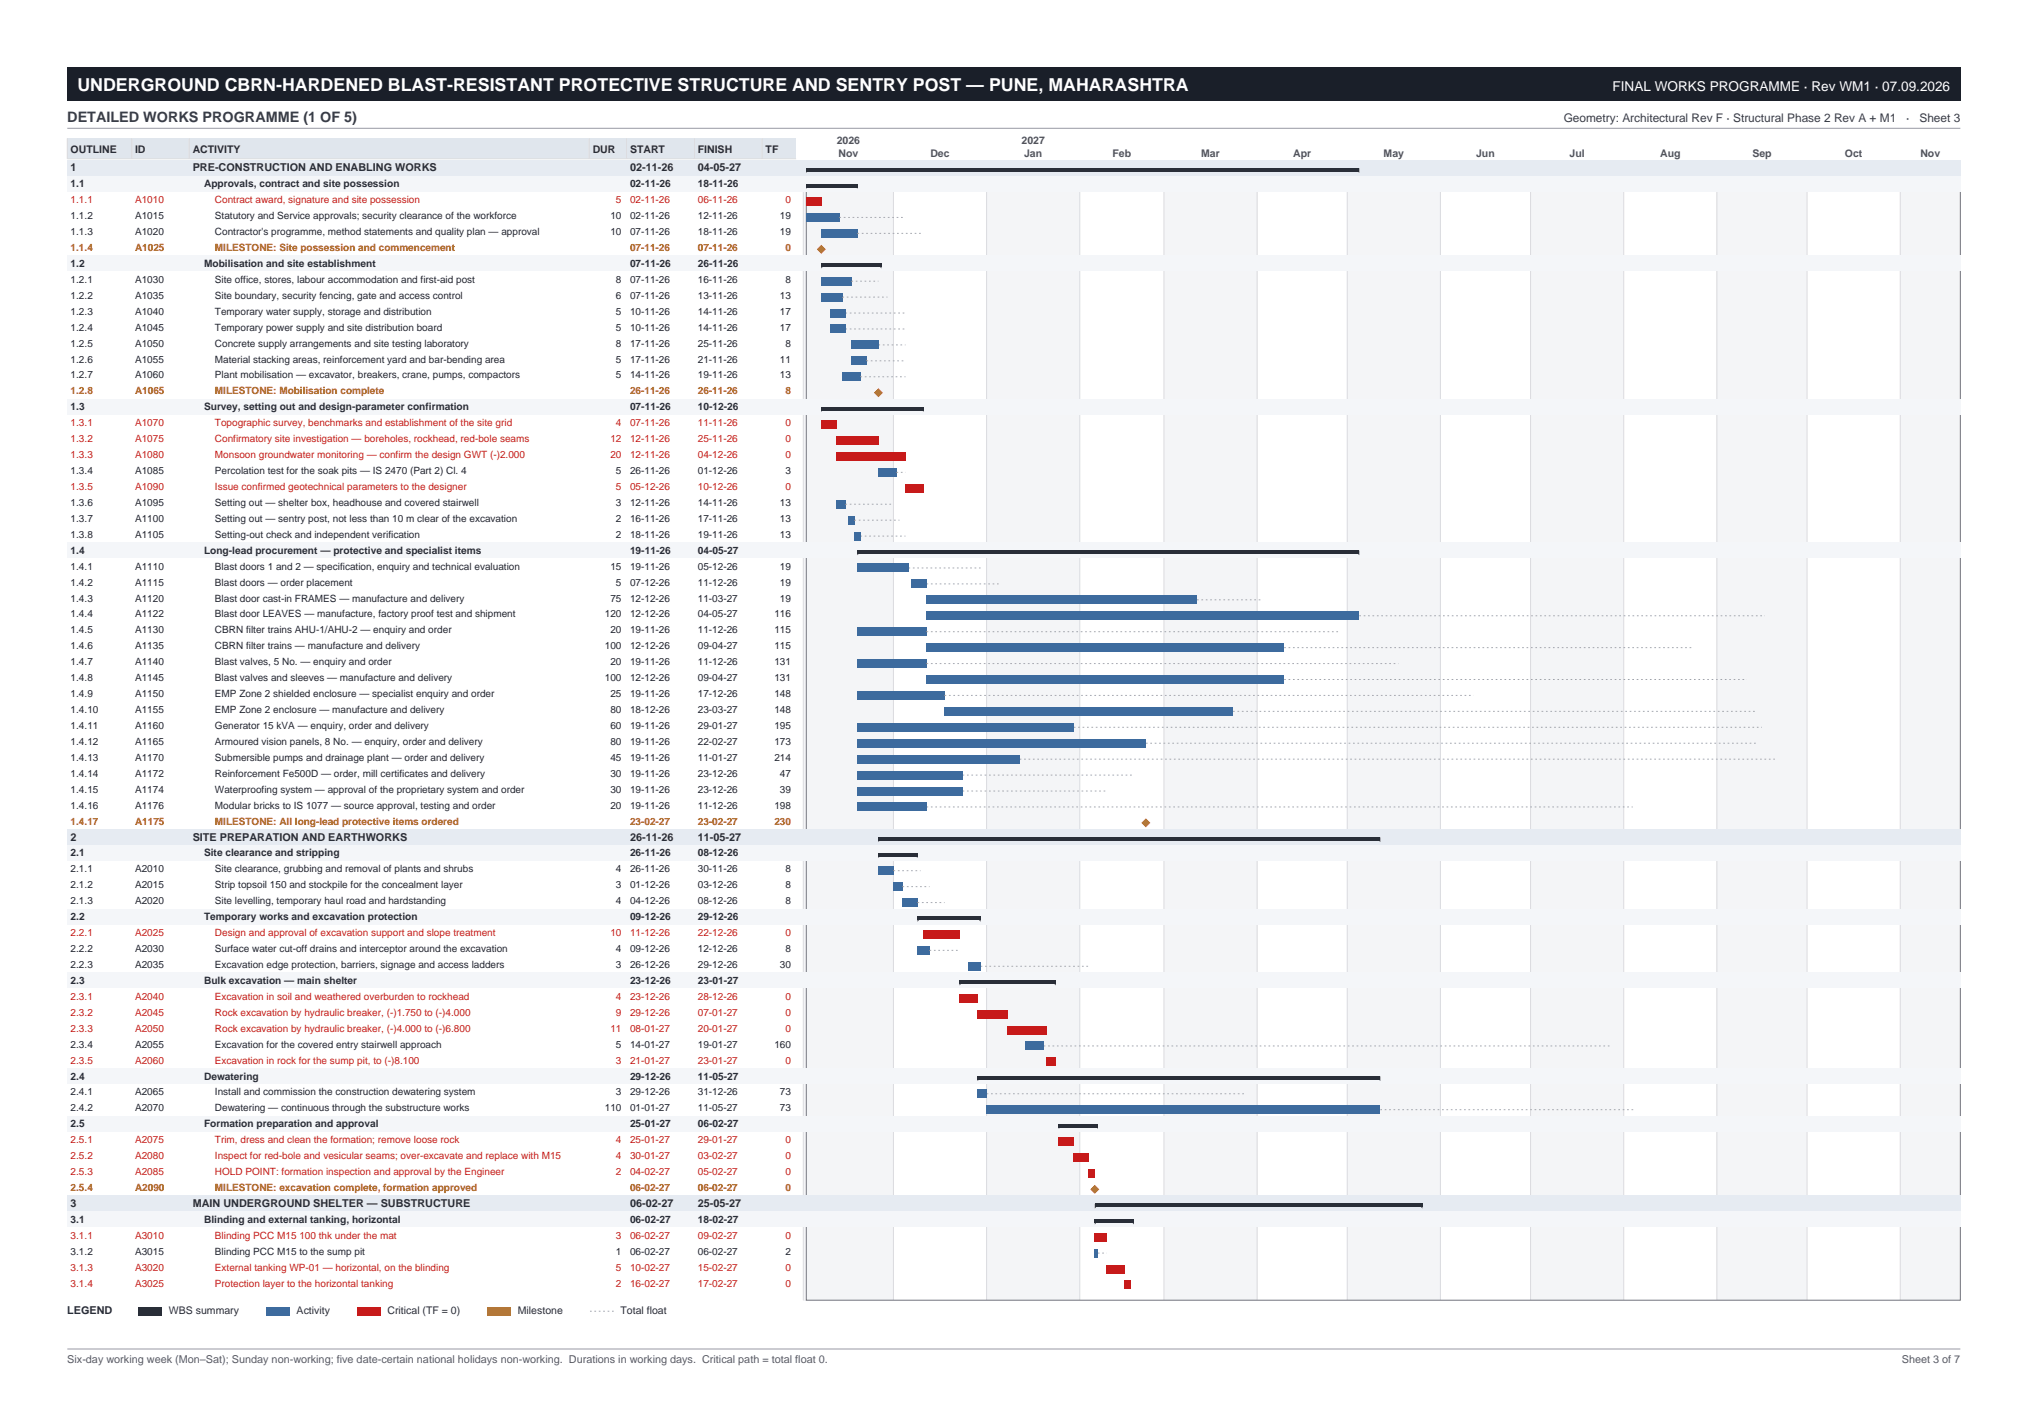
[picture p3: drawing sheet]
<svg xmlns="http://www.w3.org/2000/svg" width="420mm" height="297mm" viewBox="0 0 420 297" stroke-linecap="round" stroke-linejoin="round" font-family="sans-serif">
<defs><g id="words">
<text font-size="3.7" fill="#fff" x="16.1" y="18.9">UNDERGROUND CBRN-HARDENED BLAST-RESISTANT PROTECTIVE STRUCTURE AND SENTRY POST — PUNE, MAHARASHTRA</text>
<text font-size="3" fill="#333d4d" x="14" y="25.3">DETAILED WORKS PROGRAMME (1 OF 5)</text>
<text font-size="2.8" fill="#fff" x="335.6" y="18.9">FINAL WORKS PROGRAMME · Rev WM1 · 07.09.2026</text>
<g font-size="2.5" fill="#333d4d">
<text x="325.4" y="25.3">Geometry: Architectural Rev F · Structural Phase 2 Rev A + M1</text>
<text x="396.7" y="25.3">·</text>
<text x="399.5" y="25.3">Sheet 3</text>
</g>
<g font-size="2.3" fill="#292e38">
<text x="14.7" y="35.7">1</text>
<text x="40.1" y="35.7">PRE-CONSTRUCTION AND ENABLING WORKS</text>
<text x="131.1" y="35.7">02-11-26</text>
<text x="145.2" y="35.7">04-05-27</text>
<text x="14.7" y="174.9">2</text>
<text x="40.1" y="174.9">SITE PREPARATION AND EARTHWORKS</text>
<text x="131.1" y="174.9">26-11-26</text>
<text x="145.2" y="174.9">11-05-27</text>
<text x="14.7" y="251.2">3</text>
<text x="40.1" y="251.2">MAIN UNDERGROUND SHELTER — SUBSTRUCTURE</text>
<text x="131.1" y="251.2">06-02-27</text>
<text x="145.2" y="251.2">25-05-27</text>
</g>
<text font-size="2.3" fill="#262b38" x="14" y="273.4">LEGEND</text>
<g font-size="2.3" fill="#595966">
<text x="14" y="283.6">Six-day working week (Mon–Sat); Sunday non-working; five date-certain national holidays non-working. Durations in working days. Critical path = total float 0.</text>
<text x="395.8" y="283.6">Sheet 3 of 7</text>
</g>
<g font-size="2.2" fill="#4d5261">
<text x="174.1" y="29.9">2026</text>
<text x="212.6" y="29.9">2027</text>
<text x="174.5" y="32.7">Nov</text>
<text x="193.6" y="32.7">Dec</text>
<text x="213.2" y="32.7">Jan</text>
<text x="231.5" y="32.7">Feb</text>
<text x="250" y="32.7">Mar</text>
<text x="269.1" y="32.7">Apr</text>
<text x="288" y="32.7">May</text>
<text x="307.2" y="32.7">Jun</text>
<text x="326.7" y="32.7">Jul</text>
<text x="345.5" y="32.7">Aug</text>
<text x="364.7" y="32.7">Sep</text>
<text x="384" y="32.7">Oct</text>
<text x="399.7" y="32.7">Nov</text>
</g>
<g font-size="2.2" fill="#262b38">
<text x="14.7" y="31.8">OUTLINE</text>
<text x="28.1" y="31.8">ID</text>
<text x="40.1" y="31.8">ACTIVITY</text>
<text x="123.4" y="31.8">DUR</text>
<text x="131.1" y="31.8">START</text>
<text x="145.2" y="31.8">FINISH</text>
<text x="159.3" y="31.8">TF</text>
<text x="35.2" y="273.4">WBS summary</text>
<text x="61.7" y="273.4">Activity</text>
<text x="80.7" y="273.4">Critical (TF = 0)</text>
<text x="107.8" y="273.4">Milestone</text>
<text x="129.1" y="273.4">Total float</text>
</g>
<g font-size="2.1" fill="#292e38">
<text x="14.7" y="39">1.1</text>
<text x="42.5" y="39">Approvals, contract and site possession</text>
<text x="131.1" y="39">02-11-26</text>
<text x="145.2" y="39">18-11-26</text>
<text x="14.7" y="55.6">1.2</text>
<text x="42.5" y="55.6">Mobilisation and site establishment</text>
<text x="131.1" y="55.6">07-11-26</text>
<text x="145.2" y="55.6">26-11-26</text>
<text x="14.7" y="85.4">1.3</text>
<text x="42.5" y="85.4">Survey, setting out and design-parameter confirmation</text>
<text x="131.1" y="85.4">07-11-26</text>
<text x="145.2" y="85.4">10-12-26</text>
<text x="14.7" y="115.2">1.4</text>
<text x="42.5" y="115.2">Long-lead procurement — protective and specialist items</text>
<text x="131.1" y="115.2">19-11-26</text>
<text x="145.2" y="115.2">04-05-27</text>
<text x="14.7" y="178.3">2.1</text>
<text x="42.5" y="178.3">Site clearance and stripping</text>
<text x="131.1" y="178.3">26-11-26</text>
<text x="145.2" y="178.3">08-12-26</text>
<text x="14.7" y="191.5">2.2</text>
<text x="42.5" y="191.5">Temporary works and excavation protection</text>
<text x="131.1" y="191.5">09-12-26</text>
<text x="145.2" y="191.5">29-12-26</text>
<text x="14.7" y="204.8">2.3</text>
<text x="42.5" y="204.8">Bulk excavation — main shelter</text>
<text x="131.1" y="204.8">23-12-26</text>
<text x="145.2" y="204.8">23-01-27</text>
<text x="14.7" y="224.7">2.4</text>
<text x="42.5" y="224.7">Dewatering</text>
<text x="131.1" y="224.7">29-12-26</text>
<text x="145.2" y="224.7">11-05-27</text>
<text x="14.7" y="234.6">2.5</text>
<text x="42.5" y="234.6">Formation preparation and approval</text>
<text x="131.1" y="234.6">25-01-27</text>
<text x="145.2" y="234.6">06-02-27</text>
<text x="14.7" y="254.5">3.1</text>
<text x="42.5" y="254.5">Blinding and external tanking, horizontal</text>
<text x="131.1" y="254.5">06-02-27</text>
<text x="145.2" y="254.5">18-02-27</text>
</g>
<g font-size="2.1" fill="#c71a1a">
<text x="14.7" y="42.3">1.1.1</text>
<text x="28.1" y="42.3">A1010</text>
<text x="44.7" y="42.3">Contract award, signature and site possession</text>
<text x="128.2" y="42.3">5</text>
<text x="131.1" y="42.3">02-11-26</text>
<text x="145.2" y="42.3">06-11-26</text>
<text x="163.5" y="42.3">0</text>
<text x="14.7" y="88.7">1.3.1</text>
<text x="28.1" y="88.7">A1070</text>
<text x="44.7" y="88.7">Topographic survey, benchmarks and establishment of the site grid</text>
<text x="128.2" y="88.7">4</text>
<text x="131.1" y="88.7">07-11-26</text>
<text x="145.2" y="88.7">11-11-26</text>
<text x="163.5" y="88.7">0</text>
<text x="14.7" y="92">1.3.2</text>
<text x="14.7" y="95.4">1.3.3</text>
<text x="28.1" y="92">A1075</text>
<text x="28.1" y="95.4">A1080</text>
<text x="44.7" y="92">Confirmatory site investigation — boreholes, rockhead, red-bole seams</text>
<text x="44.7" y="95.4">Monsoon groundwater monitoring — confirm the design GWT (-)2.000</text>
<text x="127" y="92">12</text>
<text x="127" y="95.4">20</text>
<text x="131.1" y="92">12-11-26</text>
<text x="131.1" y="95.4">12-11-26</text>
<text x="145.2" y="92">25-11-26</text>
<text x="145.2" y="95.4">04-12-26</text>
<text x="163.5" y="92">0</text>
<text x="163.5" y="95.4">0</text>
<text x="14.7" y="102">1.3.5</text>
<text x="28.1" y="102">A1090</text>
<text x="44.7" y="102">Issue confirmed geotechnical parameters to the designer</text>
<text x="128.2" y="102">5</text>
<text x="131.1" y="102">05-12-26</text>
<text x="145.2" y="102">10-12-26</text>
<text x="163.5" y="102">0</text>
<text x="14.7" y="194.8">2.2.1</text>
<text x="28.1" y="194.8">A2025</text>
<text x="44.7" y="194.8">Design and approval of excavation support and slope treatment</text>
<text x="127" y="194.8">10</text>
<text x="131.1" y="194.8">11-12-26</text>
<text x="145.2" y="194.8">22-12-26</text>
<text x="163.5" y="194.8">0</text>
<text x="14.7" y="208.1">2.3.1</text>
<text x="28.1" y="208.1">A2040</text>
<text x="44.7" y="208.1">Excavation in soil and weathered overburden to rockhead</text>
<text x="128.2" y="208.1">4</text>
<text x="131.1" y="208.1">23-12-26</text>
<text x="145.2" y="208.1">28-12-26</text>
<text x="163.5" y="208.1">0</text>
<text x="14.7" y="211.4">2.3.2</text>
<text x="14.7" y="214.7">2.3.3</text>
<text x="28.1" y="211.4">A2045</text>
<text x="28.1" y="214.7">A2050</text>
<text x="44.7" y="211.4">Rock excavation by hydraulic breaker, (-)1.750 to (-)4.000</text>
<text x="44.7" y="214.7">Rock excavation by hydraulic breaker, (-)4.000 to (-)6.800</text>
<text x="127" y="214.7">11</text>
<text x="128.2" y="211.4">9</text>
<text x="131.1" y="211.4">29-12-26</text>
<text x="131.1" y="214.7">08-01-27</text>
<text x="145.2" y="211.4">07-01-27</text>
<text x="145.2" y="214.7">20-01-27</text>
<text x="163.5" y="211.4">0</text>
<text x="163.5" y="214.7">0</text>
<text x="14.7" y="221.4">2.3.5</text>
<text x="28.1" y="221.4">A2060</text>
<text x="44.7" y="221.4">Excavation in rock for the sump pit, to (-)8.100</text>
<text x="128.2" y="221.4">3</text>
<text x="131.1" y="221.4">21-01-27</text>
<text x="145.2" y="221.4">23-01-27</text>
<text x="163.5" y="221.4">0</text>
<text x="14.7" y="237.9">2.5.1</text>
<text x="28.1" y="237.9">A2075</text>
<text x="44.7" y="237.9">Trim, dress and clean the formation; remove loose rock</text>
<text x="128.2" y="237.9">4</text>
<text x="131.1" y="237.9">25-01-27</text>
<text x="145.2" y="237.9">29-01-27</text>
<text x="163.5" y="237.9">0</text>
<text x="14.7" y="241.3">2.5.2</text>
<text x="14.7" y="244.6">2.5.3</text>
<text x="28.1" y="241.3">A2080</text>
<text x="28.1" y="244.6">A2085</text>
<text x="44.7" y="241.3">Inspect for red-bole and vesicular seams; over-excavate and replace with M15</text>
<text x="44.7" y="244.6">HOLD POINT: formation inspection and approval by the Engineer</text>
<text x="128.2" y="241.3">4</text>
<text x="128.2" y="244.6">2</text>
<text x="131.1" y="241.3">30-01-27</text>
<text x="131.1" y="244.6">04-02-27</text>
<text x="145.2" y="241.3">03-02-27</text>
<text x="145.2" y="244.6">05-02-27</text>
<text x="163.5" y="241.3">0</text>
<text x="163.5" y="244.6">0</text>
<text x="14.7" y="257.8">3.1.1</text>
<text x="28.1" y="257.8">A3010</text>
<text x="44.7" y="257.8">Blinding PCC M15 100 thk under the mat</text>
<text x="128.2" y="257.8">3</text>
<text x="131.1" y="257.8">06-02-27</text>
<text x="145.2" y="257.8">09-02-27</text>
<text x="163.5" y="257.8">0</text>
<text x="14.7" y="264.5">3.1.3</text>
<text x="14.7" y="267.8">3.1.4</text>
<text x="28.1" y="264.5">A3020</text>
<text x="28.1" y="267.8">A3025</text>
<text x="44.7" y="264.5">External tanking WP-01 — horizontal, on the blinding</text>
<text x="44.7" y="267.8">Protection layer to the horizontal tanking</text>
<text x="128.2" y="264.5">5</text>
<text x="128.2" y="267.8">2</text>
<text x="131.1" y="264.5">10-02-27</text>
<text x="131.1" y="267.8">16-02-27</text>
<text x="145.2" y="264.5">15-02-27</text>
<text x="145.2" y="267.8">17-02-27</text>
<text x="163.5" y="264.5">0</text>
<text x="163.5" y="267.8">0</text>
</g>
<g font-size="2.1" fill="#26262e">
<text x="14.7" y="45.6">1.1.2</text>
<text x="28.1" y="45.6">A1015</text>
<text x="44.7" y="45.6">Statutory and Service approvals; security clearance of the workforce</text>
<text x="127" y="45.6">10</text>
<text x="131.1" y="45.6">02-11-26</text>
<text x="145.2" y="45.6">12-11-26</text>
<text x="162.3" y="45.6">19</text>
<text x="14.7" y="48.9">1.1.3</text>
<text x="28.1" y="48.9">A1020</text>
<text x="44.7" y="48.9">Contractor's programme, method statements and quality plan — approval</text>
<text x="127" y="48.9">10</text>
<text x="131.1" y="48.9">07-11-26</text>
<text x="145.2" y="48.9">18-11-26</text>
<text x="162.3" y="48.9">19</text>
<text x="14.7" y="58.9">1.2.1</text>
<text x="28.1" y="58.9">A1030</text>
<text x="44.7" y="58.9">Site office, stores, labour accommodation and first-aid post</text>
<text x="128.2" y="58.9">8</text>
<text x="131.1" y="58.9">07-11-26</text>
<text x="145.2" y="58.9">16-11-26</text>
<text x="163.5" y="58.9">8</text>
<text x="14.7" y="62.2">1.2.2</text>
<text x="14.7" y="65.5">1.2.3</text>
<text x="28.1" y="62.2">A1035</text>
<text x="28.1" y="65.5">A1040</text>
<text x="44.7" y="62.2">Site boundary, security fencing, gate and access control</text>
<text x="44.7" y="65.5">Temporary water supply, storage and distribution</text>
<text x="128.2" y="62.2">6</text>
<text x="128.2" y="65.5">5</text>
<text x="131.1" y="62.2">07-11-26</text>
<text x="131.1" y="65.5">10-11-26</text>
<text x="145.2" y="62.2">13-11-26</text>
<text x="145.2" y="65.5">14-11-26</text>
<text x="162.3" y="62.2">13</text>
<text x="162.3" y="65.5">17</text>
<text x="14.7" y="68.8">1.2.4</text>
<text x="28.1" y="68.8">A1045</text>
<text x="44.7" y="68.8">Temporary power supply and site distribution board</text>
<text x="128.2" y="68.8">5</text>
<text x="131.1" y="68.8">10-11-26</text>
<text x="145.2" y="68.8">14-11-26</text>
<text x="162.3" y="68.8">17</text>
<text x="14.7" y="72.1">1.2.5</text>
<text x="14.7" y="75.5">1.2.6</text>
<text x="28.1" y="72.1">A1050</text>
<text x="28.1" y="75.5">A1055</text>
<text x="44.7" y="72.1">Concrete supply arrangements and site testing laboratory</text>
<text x="44.7" y="75.5">Material stacking areas, reinforcement yard and bar-bending area</text>
<text x="128.2" y="72.1">8</text>
<text x="128.2" y="75.5">5</text>
<text x="131.1" y="72.1">17-11-26</text>
<text x="131.1" y="75.5">17-11-26</text>
<text x="145.2" y="72.1">25-11-26</text>
<text x="145.2" y="75.5">21-11-26</text>
<text x="162.3" y="75.5">11</text>
<text x="163.5" y="72.1">8</text>
<text x="14.7" y="78.8">1.2.7</text>
<text x="28.1" y="78.8">A1060</text>
<text x="44.7" y="78.8">Plant mobilisation — excavator, breakers, crane, pumps, compactors</text>
<text x="128.2" y="78.8">5</text>
<text x="131.1" y="78.8">14-11-26</text>
<text x="145.2" y="78.8">19-11-26</text>
<text x="162.3" y="78.8">13</text>
<text x="14.7" y="98.7">1.3.4</text>
<text x="28.1" y="98.7">A1085</text>
<text x="44.7" y="98.7">Percolation test for the soak pits — IS 2470 (Part 2) Cl. 4</text>
<text x="128.2" y="98.7">5</text>
<text x="131.1" y="98.7">26-11-26</text>
<text x="145.2" y="98.7">01-12-26</text>
<text x="163.5" y="98.7">3</text>
<text x="14.7" y="105.3">1.3.6</text>
<text x="28.1" y="105.3">A1095</text>
<text x="44.7" y="105.3">Setting out — shelter box, headhouse and covered stairwell</text>
<text x="128.2" y="105.3">3</text>
<text x="131.1" y="105.3">12-11-26</text>
<text x="145.2" y="105.3">14-11-26</text>
<text x="162.3" y="105.3">13</text>
<text x="14.7" y="108.6">1.3.7</text>
<text x="14.7" y="111.9">1.3.8</text>
<text x="28.1" y="108.6">A1100</text>
<text x="28.1" y="111.9">A1105</text>
<text x="44.7" y="108.6">Setting out — sentry post, not less than 10 m clear of the excavation</text>
<text x="44.7" y="111.9">Setting-out check and independent verification</text>
<text x="128.2" y="108.6">2</text>
<text x="128.2" y="111.9">2</text>
<text x="131.1" y="108.6">16-11-26</text>
<text x="131.1" y="111.9">18-11-26</text>
<text x="145.2" y="108.6">17-11-26</text>
<text x="145.2" y="111.9">19-11-26</text>
<text x="162.3" y="108.6">13</text>
<text x="162.3" y="111.9">13</text>
<text x="14.7" y="118.6">1.4.1</text>
<text x="28.1" y="118.6">A1110</text>
<text x="44.7" y="118.6">Blast doors 1 and 2 — specification, enquiry and technical evaluation</text>
<text x="127" y="118.6">15</text>
<text x="131.1" y="118.6">19-11-26</text>
<text x="145.2" y="118.6">05-12-26</text>
<text x="162.3" y="118.6">19</text>
<text x="14.7" y="121.9">1.4.2</text>
<text x="14.7" y="125.2">1.4.3</text>
<text x="28.1" y="121.9">A1115</text>
<text x="28.1" y="125.2">A1120</text>
<text x="44.7" y="121.9">Blast doors — order placement</text>
<text x="44.7" y="125.2">Blast door cast-in FRAMES — manufacture and delivery</text>
<text x="127" y="125.2">75</text>
<text x="128.2" y="121.9">5</text>
<text x="131.1" y="121.9">07-12-26</text>
<text x="131.1" y="125.2">12-12-26</text>
<text x="145.2" y="121.9">11-12-26</text>
<text x="145.2" y="125.2">11-03-27</text>
<text x="162.3" y="121.9">19</text>
<text x="162.3" y="125.2">19</text>
<text x="14.7" y="128.5">1.4.4</text>
<text x="14.7" y="131.8">1.4.5</text>
<text x="28.1" y="128.5">A1122</text>
<text x="28.1" y="131.8">A1130</text>
<text x="44.7" y="128.5">Blast door LEAVES — manufacture, factory proof test and shipment</text>
<text x="44.7" y="131.8">CBRN filter trains AHU-1/AHU-2 — enquiry and order</text>
<text x="125.9" y="128.5">120</text>
<text x="127" y="131.8">20</text>
<text x="131.1" y="128.5">12-12-26</text>
<text x="131.1" y="131.8">19-11-26</text>
<text x="145.2" y="128.5">04-05-27</text>
<text x="145.2" y="131.8">11-12-26</text>
<text x="161.2" y="128.5">116</text>
<text x="161.2" y="131.8">115</text>
<text x="14.7" y="135.1">1.4.6</text>
<text x="28.1" y="135.1">A1135</text>
<text x="44.7" y="135.1">CBRN filter trains — manufacture and delivery</text>
<text x="125.9" y="135.1">100</text>
<text x="131.1" y="135.1">12-12-26</text>
<text x="145.2" y="135.1">09-04-27</text>
<text x="161.2" y="135.1">115</text>
<text x="14.7" y="138.5">1.4.7</text>
<text x="14.7" y="141.8">1.4.8</text>
<text x="28.1" y="138.5">A1140</text>
<text x="28.1" y="141.8">A1145</text>
<text x="44.7" y="138.5">Blast valves, 5 No. — enquiry and order</text>
<text x="44.7" y="141.8">Blast valves and sleeves — manufacture and delivery</text>
<text x="125.9" y="141.8">100</text>
<text x="127" y="138.5">20</text>
<text x="131.1" y="138.5">19-11-26</text>
<text x="131.1" y="141.8">12-12-26</text>
<text x="145.2" y="138.5">11-12-26</text>
<text x="145.2" y="141.8">09-04-27</text>
<text x="161.2" y="138.5">131</text>
<text x="161.2" y="141.8">131</text>
<text x="14.7" y="145.1">1.4.9</text>
<text x="14.7" y="148.4">1.4.10</text>
<text x="28.1" y="145.1">A1150</text>
<text x="28.1" y="148.4">A1155</text>
<text x="44.7" y="145.1">EMP Zone 2 shielded enclosure — specialist enquiry and order</text>
<text x="44.7" y="148.4">EMP Zone 2 enclosure — manufacture and delivery</text>
<text x="127" y="145.1">25</text>
<text x="127" y="148.4">80</text>
<text x="131.1" y="145.1">19-11-26</text>
<text x="131.1" y="148.4">18-12-26</text>
<text x="145.2" y="145.1">17-12-26</text>
<text x="145.2" y="148.4">23-03-27</text>
<text x="161.2" y="145.1">148</text>
<text x="161.2" y="148.4">148</text>
<text x="14.7" y="151.7">1.4.11</text>
<text x="14.7" y="155">1.4.12</text>
<text x="28.1" y="151.7">A1160</text>
<text x="28.1" y="155">A1165</text>
<text x="44.7" y="151.7">Generator 15 kVA — enquiry, order and delivery</text>
<text x="44.7" y="155">Armoured vision panels, 8 No. — enquiry, order and delivery</text>
<text x="127" y="151.7">60</text>
<text x="127" y="155">80</text>
<text x="131.1" y="151.7">19-11-26</text>
<text x="131.1" y="155">19-11-26</text>
<text x="145.2" y="151.7">29-01-27</text>
<text x="145.2" y="155">22-02-27</text>
<text x="161.2" y="151.7">195</text>
<text x="161.2" y="155">173</text>
<text x="14.7" y="158.4">1.4.13</text>
<text x="14.7" y="161.7">1.4.14</text>
<text x="28.1" y="158.4">A1170</text>
<text x="28.1" y="161.7">A1172</text>
<text x="44.7" y="158.4">Submersible pumps and drainage plant — order and delivery</text>
<text x="44.7" y="161.7">Reinforcement Fe500D — order, mill certificates and delivery</text>
<text x="127" y="158.4">45</text>
<text x="127" y="161.7">30</text>
<text x="131.1" y="158.4">19-11-26</text>
<text x="131.1" y="161.7">19-11-26</text>
<text x="145.2" y="158.4">11-01-27</text>
<text x="145.2" y="161.7">23-12-26</text>
<text x="161.2" y="158.4">214</text>
<text x="162.3" y="161.7">47</text>
<text x="14.7" y="165">1.4.15</text>
<text x="28.1" y="165">A1174</text>
<text x="44.7" y="165">Waterproofing system — approval of the proprietary system and order</text>
<text x="127" y="165">30</text>
<text x="131.1" y="165">19-11-26</text>
<text x="145.2" y="165">23-12-26</text>
<text x="162.3" y="165">39</text>
<text x="14.7" y="168.3">1.4.16</text>
<text x="28.1" y="168.3">A1176</text>
<text x="44.7" y="168.3">Modular bricks to IS 1077 — source approval, testing and order</text>
<text x="127" y="168.3">20</text>
<text x="131.1" y="168.3">19-11-26</text>
<text x="145.2" y="168.3">11-12-26</text>
<text x="161.2" y="168.3">198</text>
<text x="14.7" y="181.6">2.1.1</text>
<text x="14.7" y="184.9">2.1.2</text>
<text x="28.1" y="181.6">A2010</text>
<text x="28.1" y="184.9">A2015</text>
<text x="44.7" y="181.6">Site clearance, grubbing and removal of plants and shrubs</text>
<text x="44.7" y="184.9">Strip topsoil 150 and stockpile for the concealment layer</text>
<text x="128.2" y="181.6">4</text>
<text x="128.2" y="184.9">3</text>
<text x="131.1" y="181.6">26-11-26</text>
<text x="131.1" y="184.9">01-12-26</text>
<text x="145.2" y="181.6">30-11-26</text>
<text x="145.2" y="184.9">03-12-26</text>
<text x="163.5" y="181.6">8</text>
<text x="163.5" y="184.9">8</text>
<text x="14.7" y="188.2">2.1.3</text>
<text x="28.1" y="188.2">A2020</text>
<text x="44.7" y="188.2">Site levelling, temporary haul road and hardstanding</text>
<text x="128.2" y="188.2">4</text>
<text x="131.1" y="188.2">04-12-26</text>
<text x="145.2" y="188.2">08-12-26</text>
<text x="163.5" y="188.2">8</text>
<text x="14.7" y="198.2">2.2.2</text>
<text x="14.7" y="201.5">2.2.3</text>
<text x="28.1" y="198.2">A2030</text>
<text x="28.1" y="201.5">A2035</text>
<text x="44.7" y="198.2">Surface water cut-off drains and interceptor around the excavation</text>
<text x="44.7" y="201.5">Excavation edge protection, barriers, signage and access ladders</text>
<text x="128.2" y="198.2">4</text>
<text x="128.2" y="201.5">3</text>
<text x="131.1" y="198.2">09-12-26</text>
<text x="131.1" y="201.5">26-12-26</text>
<text x="145.2" y="198.2">12-12-26</text>
<text x="145.2" y="201.5">29-12-26</text>
<text x="162.3" y="201.5">30</text>
<text x="163.5" y="198.2">8</text>
<text x="14.7" y="218">2.3.4</text>
<text x="28.1" y="218">A2055</text>
<text x="44.7" y="218">Excavation for the covered entry stairwell approach</text>
<text x="128.2" y="218">5</text>
<text x="131.1" y="218">14-01-27</text>
<text x="145.2" y="218">19-01-27</text>
<text x="161.2" y="218">160</text>
<text x="14.7" y="228">2.4.1</text>
<text x="28.1" y="228">A2065</text>
<text x="44.7" y="228">Install and commission the construction dewatering system</text>
<text x="128.2" y="228">3</text>
<text x="131.1" y="228">29-12-26</text>
<text x="145.2" y="228">31-12-26</text>
<text x="162.3" y="228">73</text>
<text x="14.7" y="231.3">2.4.2</text>
<text x="28.1" y="231.3">A2070</text>
<text x="44.7" y="231.3">Dewatering — continuous through the substructure works</text>
<text x="125.9" y="231.3">110</text>
<text x="131.1" y="231.3">01-01-27</text>
<text x="145.2" y="231.3">11-05-27</text>
<text x="162.3" y="231.3">73</text>
<text x="14.7" y="261.2">3.1.2</text>
<text x="28.1" y="261.2">A3015</text>
<text x="44.7" y="261.2">Blinding PCC M15 to the sump pit</text>
<text x="128.2" y="261.2">1</text>
<text x="131.1" y="261.2">06-02-27</text>
<text x="145.2" y="261.2">06-02-27</text>
<text x="163.5" y="261.2">2</text>
</g>
<g font-size="2.1" fill="#8c5900">
<text x="14.7" y="52.2">1.1.4</text>
<text x="28.1" y="52.2">A1025</text>
<text x="44.7" y="52.2">MILESTONE: Site possession and commencement</text>
<text x="131.1" y="52.2">07-11-26</text>
<text x="145.2" y="52.2">07-11-26</text>
<text x="163.5" y="52.2">0</text>
<text x="14.7" y="82.1">1.2.8</text>
<text x="28.1" y="82.1">A1065</text>
<text x="44.7" y="82.1">MILESTONE: Mobilisation complete</text>
<text x="131.1" y="82.1">26-11-26</text>
<text x="145.2" y="82.1">26-11-26</text>
<text x="163.5" y="82.1">8</text>
<text x="14.7" y="171.6">1.4.17</text>
<text x="28.1" y="171.6">A1175</text>
<text x="44.7" y="171.6">MILESTONE: All long-lead protective items ordered</text>
<text x="131.1" y="171.6">23-02-27</text>
<text x="145.2" y="171.6">23-02-27</text>
<text x="161.2" y="171.6">230</text>
<text x="14.7" y="247.9">2.5.4</text>
<text x="28.1" y="247.9">A2090</text>
<text x="44.7" y="247.9">MILESTONE: excavation complete, formation approved</text>
<text x="131.1" y="247.9">06-02-27</text>
<text x="145.2" y="247.9">06-02-27</text>
<text x="163.5" y="247.9">0</text>
</g>
</g></defs>
<path d="M14 14h394v7.1h-394z" fill-rule="evenodd" fill="#1a1f29"/>
<path d="M14 26.7h394" fill="none" stroke="#9999a6" stroke-width=".21"/>
<path d="M167.2 33.8h18.8v236.8h-18.8z" fill-rule="evenodd" fill="#f4f5f7"/>
<path d="M167.2 33.8v236.8M186 33.8v236.8" fill="none" stroke="#dbdbe0" stroke-width=".21"/>
<path d="M205.3 33.8h19.4v236.8h-19.4z" fill-rule="evenodd" fill="#f4f5f7"/>
<path d="M205.3 33.8v236.8M224.7 33.8v236.8" fill="none" stroke="#dbdbe0" stroke-width=".21"/>
<path d="M242.2 33.8h19.4v236.8h-19.4z" fill-rule="evenodd" fill="#f4f5f7"/>
<path d="M242.2 33.8v236.8M261.6 33.8v236.8" fill="none" stroke="#dbdbe0" stroke-width=".21"/>
<path d="M280.4 33.8h19.4v236.8h-19.4z" fill-rule="evenodd" fill="#f4f5f7"/>
<path d="M280.4 33.8v236.8M299.8 33.8v236.8" fill="none" stroke="#dbdbe0" stroke-width=".21"/>
<path d="M318.6 33.8h19.3v236.8h-19.3z" fill-rule="evenodd" fill="#f4f5f7"/>
<path d="M318.6 33.8v236.8M337.9 33.8v236.8" fill="none" stroke="#dbdbe0" stroke-width=".21"/>
<path d="M357.3 33.8h18.8v236.8h-18.8z" fill-rule="evenodd" fill="#f4f5f7"/>
<path d="M357.3 33.8v236.8M376.1 33.8v236.8" fill="none" stroke="#dbdbe0" stroke-width=".21"/>
<path d="M395.5 33.8h12.5v236.8h-12.5z" fill-rule="evenodd" fill="#f4f5f7"/>
<path d="M395.5 33.8v236.8" fill="none" stroke="#dbdbe0" stroke-width=".21"/>
<path d="M167.8 33.8h240.2v236.8h-240.2z" fill="none" stroke="#737380" stroke-width=".21"/>
<path d="M14 28.8h151.7v4.3h-151.7z" fill-rule="evenodd" fill="#e0e6ed"/>
<path d="M14 28.8v4.3h151.7M27.4 28.8v4.3M39.4 28.8v4.3M122.7 28.8v4.3M130.4 28.8v4.3M144.5 28.8v4.3M158.6 28.8v4.3" fill="none" stroke="#dbdbe0" stroke-width=".21"/>
<path d="M14 33.3h394v3.3h-394z" fill-rule="evenodd" fill="#e6ebf2"/>
<g fill="#292e38">
<path d="M167.8 35h.9l-.9 1z"/>
<path d="M282.1 35h.8v1z"/>
<path d="M167.8 35h115.1v.6h-115.1z" fill-rule="evenodd"/>
</g>
<path d="M14 36.6h394v3.3h-394z" fill-rule="evenodd" fill="#f4f6f9"/>
<g fill="#292e38">
<path d="M167.8 38.3h.9l-.9 1z"/>
<path d="M177.6 38.3h.8v1z"/>
<path d="M167.8 38.3h10.6v.7h-10.6z" fill-rule="evenodd"/>
</g>
<path d="M167.8 41.1h3.1v1.7h-3.1z" fill-rule="evenodd" fill="#c71a1a"/>
<path d="M167.8 44.4h6.9v1.7h-6.9z" fill-rule="evenodd" fill="#3d6b9e"/>
<path d="M174.7 45.3h13.8" fill="none" stroke="#9ea8b8" stroke-width=".21" stroke-dasharray=".4 .6" stroke-linecap="butt"/>
<path d="M170.9 47.7h7.5v1.7h-7.5z" fill-rule="evenodd" fill="#3d6b9e"/>
<path d="M178.4 48.6h13.8" fill="none" stroke="#9ea8b8" stroke-width=".21" stroke-dasharray=".4 .6" stroke-linecap="butt"/>
<path d="M170.9 51l1 .9-1 .9-.9-.9z" fill-rule="evenodd" fill="#d98c0d"/>
<path d="M14 53.2h394v3.3h-394z" fill-rule="evenodd" fill="#f4f6f9"/>
<g fill="#292e38">
<path d="M170.9 54.9h.9l-.9 1z"/>
<path d="M182.6 54.9h.8v1z"/>
<path d="M170.9 54.9h12.5v.6h-12.5z" fill-rule="evenodd"/>
</g>
<path d="M170.9 57.7h6.3v1.7h-6.3z" fill-rule="evenodd" fill="#3d6b9e"/>
<path d="M177.2 58.5h5.6" fill="none" stroke="#9ea8b8" stroke-width=".21" stroke-dasharray=".4 .6" stroke-linecap="butt"/>
<path d="M170.9 61h4.4v1.7h-4.4z" fill-rule="evenodd" fill="#3d6b9e"/>
<path d="M175.3 61.8h9.4" fill="none" stroke="#9ea8b8" stroke-width=".21" stroke-dasharray=".4 .6" stroke-linecap="butt"/>
<path d="M172.8 64.3h3.1v1.7h-3.1z" fill-rule="evenodd" fill="#3d6b9e"/>
<path d="M175.9 65.2h12.6" fill="none" stroke="#9ea8b8" stroke-width=".21" stroke-dasharray=".4 .6" stroke-linecap="butt"/>
<path d="M172.8 67.6h3.1v1.7h-3.1z" fill-rule="evenodd" fill="#3d6b9e"/>
<path d="M175.9 68.5h12.6" fill="none" stroke="#9ea8b8" stroke-width=".21" stroke-dasharray=".4 .6" stroke-linecap="butt"/>
<path d="M177.2 70.9h5.6v1.7h-5.6z" fill-rule="evenodd" fill="#3d6b9e"/>
<path d="M182.8 71.8h5.7" fill="none" stroke="#9ea8b8" stroke-width=".21" stroke-dasharray=".4 .6" stroke-linecap="butt"/>
<path d="M177.2 74.3h3.1v1.6h-3.1z" fill-rule="evenodd" fill="#3d6b9e"/>
<path d="M180.3 75.1h8.2" fill="none" stroke="#9ea8b8" stroke-width=".21" stroke-dasharray=".4 .6" stroke-linecap="butt"/>
<path d="M175.3 77.6h3.8v1.7h-3.8z" fill-rule="evenodd" fill="#3d6b9e"/>
<path d="M179.1 78.4h9.4" fill="none" stroke="#9ea8b8" stroke-width=".21" stroke-dasharray=".4 .6" stroke-linecap="butt"/>
<path d="M181.9 81.7l.9-.9 1 .9-1 1z" fill-rule="evenodd" fill="#d98c0d"/>
<path d="M14 83h394v3.3h-394z" fill-rule="evenodd" fill="#f4f6f9"/>
<g fill="#292e38">
<path d="M170.9 84.7h.9l-.9 1z"/>
<path d="M191.4 84.7h.8v1z"/>
<path d="M170.9 84.7h21.3v.7h-21.3z" fill-rule="evenodd"/>
</g>
<g fill="#c71a1a">
<path d="M170.9 87.5h3.2v1.7h-3.2z" fill-rule="evenodd"/>
<path d="M174.1 90.8h8.7v1.7h-8.7z" fill-rule="evenodd"/>
<path d="M174.1 94.2h14.4v1.6h-14.4z" fill-rule="evenodd"/>
</g>
<path d="M182.8 97.5h3.8v1.7h-3.8z" fill-rule="evenodd" fill="#3d6b9e"/>
<path d="M186.6 98.3h1.9" fill="none" stroke="#9ea8b8" stroke-width=".21" stroke-dasharray=".4 .6" stroke-linecap="butt"/>
<path d="M188.5 100.8h3.7v1.7h-3.7z" fill-rule="evenodd" fill="#c71a1a"/>
<path d="M174.1 104.1h1.8v1.7h-1.8z" fill-rule="evenodd" fill="#3d6b9e"/>
<path d="M175.9 104.9h10.1" fill="none" stroke="#9ea8b8" stroke-width=".21" stroke-dasharray=".4 .6" stroke-linecap="butt"/>
<path d="M176.6 107.4h1.2v1.7h-1.2z" fill-rule="evenodd" fill="#3d6b9e"/>
<path d="M177.8 108.3h9.4" fill="none" stroke="#9ea8b8" stroke-width=".21" stroke-dasharray=".4 .6" stroke-linecap="butt"/>
<path d="M177.8 110.7h1.3v1.7h-1.3z" fill-rule="evenodd" fill="#3d6b9e"/>
<path d="M179.1 111.6h9.4" fill="none" stroke="#9ea8b8" stroke-width=".21" stroke-dasharray=".4 .6" stroke-linecap="butt"/>
<path d="M14 112.8h394v3.4h-394z" fill-rule="evenodd" fill="#f4f6f9"/>
<g fill="#292e38">
<path d="M178.4 114.6h.9l-.9 1z"/>
<path d="M282.1 114.6h.8v1z"/>
<path d="M178.4 114.6h104.5v.6h-104.5z" fill-rule="evenodd"/>
</g>
<path d="M178.4 117.4h10.7v1.7h-10.7z" fill-rule="evenodd" fill="#3d6b9e"/>
<path d="M189.1 118.2h15" fill="none" stroke="#9ea8b8" stroke-width=".21" stroke-dasharray=".4 .6" stroke-linecap="butt"/>
<path d="M189.7 120.7h3.1v1.7h-3.1z" fill-rule="evenodd" fill="#3d6b9e"/>
<path d="M192.8 121.5h15" fill="none" stroke="#9ea8b8" stroke-width=".21" stroke-dasharray=".4 .6" stroke-linecap="butt"/>
<path d="M192.8 124h56.3v1.7h-56.3z" fill-rule="evenodd" fill="#3d6b9e"/>
<path d="M249.1 124.8h13.8" fill="none" stroke="#9ea8b8" stroke-width=".21" stroke-dasharray=".4 .6" stroke-linecap="butt"/>
<path d="M192.8 127.3h90.1v1.7h-90.1z" fill-rule="evenodd" fill="#3d6b9e"/>
<path d="M282.9 128.2h84.4" fill="none" stroke="#9ea8b8" stroke-width=".21" stroke-dasharray=".4 .6" stroke-linecap="butt"/>
<path d="M178.4 130.6h14.4v1.7h-14.4z" fill-rule="evenodd" fill="#3d6b9e"/>
<path d="M192.8 131.5h85.7" fill="none" stroke="#9ea8b8" stroke-width=".21" stroke-dasharray=".4 .6" stroke-linecap="butt"/>
<path d="M192.8 133.9h74.5v1.7h-74.5z" fill-rule="evenodd" fill="#3d6b9e"/>
<path d="M267.3 134.8h85" fill="none" stroke="#9ea8b8" stroke-width=".21" stroke-dasharray=".4 .6" stroke-linecap="butt"/>
<path d="M178.4 137.3h14.4v1.7h-14.4z" fill-rule="evenodd" fill="#3d6b9e"/>
<path d="M192.8 138.1h98.2" fill="none" stroke="#9ea8b8" stroke-width=".21" stroke-dasharray=".4 .6" stroke-linecap="butt"/>
<path d="M192.8 140.6h74.5v1.7h-74.5z" fill-rule="evenodd" fill="#3d6b9e"/>
<path d="M267.3 141.4h96.3" fill="none" stroke="#9ea8b8" stroke-width=".21" stroke-dasharray=".4 .6" stroke-linecap="butt"/>
<path d="M178.4 143.9h18.2v1.7h-18.2z" fill-rule="evenodd" fill="#3d6b9e"/>
<path d="M196.6 144.7h110.1" fill="none" stroke="#9ea8b8" stroke-width=".21" stroke-dasharray=".4 .6" stroke-linecap="butt"/>
<path d="M196.6 147.2h60v1.7h-60z" fill-rule="evenodd" fill="#3d6b9e"/>
<path d="M256.6 148.1h108.9" fill="none" stroke="#9ea8b8" stroke-width=".21" stroke-dasharray=".4 .6" stroke-linecap="butt"/>
<path d="M178.4 150.5h45.1v1.7h-45.1z" fill-rule="evenodd" fill="#3d6b9e"/>
<path d="M223.5 151.4h143.2" fill="none" stroke="#9ea8b8" stroke-width=".21" stroke-dasharray=".4 .6" stroke-linecap="butt"/>
<path d="M178.4 153.8h60.1v1.7h-60.1z" fill-rule="evenodd" fill="#3d6b9e"/>
<path d="M238.5 154.7h127" fill="none" stroke="#9ea8b8" stroke-width=".21" stroke-dasharray=".4 .6" stroke-linecap="butt"/>
<path d="M178.4 157.2h33.8v1.7h-33.8z" fill-rule="evenodd" fill="#3d6b9e"/>
<path d="M212.2 158h157.6" fill="none" stroke="#9ea8b8" stroke-width=".21" stroke-dasharray=".4 .6" stroke-linecap="butt"/>
<path d="M178.4 160.5h21.9v1.7h-21.9z" fill-rule="evenodd" fill="#3d6b9e"/>
<path d="M200.3 161.3h35.7" fill="none" stroke="#9ea8b8" stroke-width=".21" stroke-dasharray=".4 .6" stroke-linecap="butt"/>
<path d="M178.4 163.8h21.9v1.7h-21.9z" fill-rule="evenodd" fill="#3d6b9e"/>
<path d="M200.3 164.6h30.1" fill="none" stroke="#9ea8b8" stroke-width=".21" stroke-dasharray=".4 .6" stroke-linecap="butt"/>
<path d="M178.4 167.1h14.4v1.7h-14.4z" fill-rule="evenodd" fill="#3d6b9e"/>
<path d="M192.8 168h147" fill="none" stroke="#9ea8b8" stroke-width=".21" stroke-dasharray=".4 .6" stroke-linecap="butt"/>
<path d="M238.5 170.3l.9 1-.9 .9-.9-.9z" fill-rule="evenodd" fill="#d98c0d"/>
<path d="M14 172.5h394v3.4h-394z" fill-rule="evenodd" fill="#e6ebf2"/>
<g fill="#292e38">
<path d="M182.8 174.3h.9l-.9 1z"/>
<path d="M286.4 174.3h.9v1z"/>
<path d="M182.8 174.2h104.5v.7h-104.5z" fill-rule="evenodd"/>
</g>
<path d="M14 175.9h394v3.3h-394z" fill-rule="evenodd" fill="#f4f6f9"/>
<g fill="#292e38">
<path d="M182.8 177.6h.9l-.9 1z"/>
<path d="M190.1 177.6h.9v1z"/>
<path d="M182.8 177.6h8.2v.6h-8.2z" fill-rule="evenodd"/>
</g>
<path d="M182.8 180.4h3.2v1.7h-3.2z" fill-rule="evenodd" fill="#3d6b9e"/>
<path d="M186 181.2h5.6" fill="none" stroke="#9ea8b8" stroke-width=".21" stroke-dasharray=".4 .6" stroke-linecap="butt"/>
<path d="M186 183.7h1.8v1.7h-1.8z" fill-rule="evenodd" fill="#3d6b9e"/>
<path d="M187.8 184.5h5.7" fill="none" stroke="#9ea8b8" stroke-width=".21" stroke-dasharray=".4 .6" stroke-linecap="butt"/>
<path d="M187.8 187h3.2v1.7h-3.2z" fill-rule="evenodd" fill="#3d6b9e"/>
<path d="M191 187.8h5.6" fill="none" stroke="#9ea8b8" stroke-width=".21" stroke-dasharray=".4 .6" stroke-linecap="butt"/>
<path d="M14 189.1h394v3.3h-394z" fill-rule="evenodd" fill="#f4f6f9"/>
<g fill="#292e38">
<path d="M191 190.9h.8l-.8 .9z"/>
<path d="M203.2 190.9h.9v.9z"/>
<path d="M191 190.8h13.1v.7h-13.1z" fill-rule="evenodd"/>
</g>
<path d="M192.2 193.6h7.5v1.7h-7.5z" fill-rule="evenodd" fill="#c71a1a"/>
<path d="M191 197h2.5v1.6h-2.5z" fill-rule="evenodd" fill="#3d6b9e"/>
<path d="M193.5 197.8h6.2" fill="none" stroke="#9ea8b8" stroke-width=".21" stroke-dasharray=".4 .6" stroke-linecap="butt"/>
<path d="M201.6 200.3h2.5v1.7h-2.5z" fill-rule="evenodd" fill="#3d6b9e"/>
<path d="M204.1 201.1h22.5" fill="none" stroke="#9ea8b8" stroke-width=".21" stroke-dasharray=".4 .6" stroke-linecap="butt"/>
<path d="M14 202.4h394v3.3h-394z" fill-rule="evenodd" fill="#f4f6f9"/>
<g fill="#292e38">
<path d="M199.7 204.1h.9l-.9 1z"/>
<path d="M218.9 204.1h.8v1z"/>
<path d="M199.7 204.1h20v.7h-20z" fill-rule="evenodd"/>
</g>
<g fill="#c71a1a">
<path d="M199.7 206.9h3.8v1.7h-3.8z" fill-rule="evenodd"/>
<path d="M203.5 210.2h6.2v1.7h-6.2z" fill-rule="evenodd"/>
<path d="M209.7 213.5h8.2v1.7h-8.2z" fill-rule="evenodd"/>
</g>
<path d="M213.5 216.8h3.7v1.7h-3.7z" fill-rule="evenodd" fill="#3d6b9e"/>
<path d="M217.2 217.7h118.2" fill="none" stroke="#9ea8b8" stroke-width=".21" stroke-dasharray=".4 .6" stroke-linecap="butt"/>
<path d="M217.9 220.2h1.8v1.7h-1.8z" fill-rule="evenodd" fill="#c71a1a"/>
<path d="M14 222.3h394v3.3h-394z" fill-rule="evenodd" fill="#f4f6f9"/>
<g fill="#292e38">
<path d="M203.5 224h.8l-.8 1z"/>
<path d="M286.4 224h.9v1z"/>
<path d="M203.5 224h83.8v.7h-83.8z" fill-rule="evenodd"/>
</g>
<path d="M203.5 226.8h1.8v1.7h-1.8z" fill-rule="evenodd" fill="#3d6b9e"/>
<path d="M205.3 227.6h53.8" fill="none" stroke="#9ea8b8" stroke-width=".21" stroke-dasharray=".4 .6" stroke-linecap="butt"/>
<path d="M205.3 230.1h82v1.7h-82z" fill-rule="evenodd" fill="#3d6b9e"/>
<path d="M287.3 231h53.1" fill="none" stroke="#9ea8b8" stroke-width=".21" stroke-dasharray=".4 .6" stroke-linecap="butt"/>
<path d="M14 232.2h394v3.3h-394z" fill-rule="evenodd" fill="#f4f6f9"/>
<g fill="#292e38">
<path d="M220.4 234h.8l-.8 1z"/>
<path d="M227.6 234h.9v1z"/>
<path d="M220.4 233.9h8.1v.7h-8.1z" fill-rule="evenodd"/>
</g>
<g fill="#c71a1a">
<path d="M220.4 236.7h3.1v1.7h-3.1z" fill-rule="evenodd"/>
<path d="M223.5 240.1h3.1v1.7h-3.1z" fill-rule="evenodd"/>
<path d="M226.6 243.4h1.3v1.7h-1.3z" fill-rule="evenodd"/>
</g>
<path d="M227.9 246.6l.9 .9-.9 1-1-1z" fill-rule="evenodd" fill="#d98c0d"/>
<path d="M14 248.8h394v3.3h-394z" fill-rule="evenodd" fill="#e6ebf2"/>
<g fill="#292e38">
<path d="M227.9 250.6h.8l-.8 .9z"/>
<path d="M295.2 250.6h.8v.9z"/>
<path d="M227.9 250.5h68.1v.7h-68.1z" fill-rule="evenodd"/>
</g>
<path d="M14 252.1h394v3.3h-394z" fill-rule="evenodd" fill="#f4f6f9"/>
<g fill="#292e38">
<path d="M227.9 253.9h.8l-.8 .9z"/>
<path d="M235.1 253.9h.9v.9z"/>
<path d="M227.9 253.8h8.1v.7h-8.1z" fill-rule="evenodd"/>
</g>
<path d="M227.9 256.6h2.5v1.7h-2.5z" fill-rule="evenodd" fill="#c71a1a"/>
<path d="M227.9 260h.6v1.7h-.6z" fill-rule="evenodd" fill="#3d6b9e"/>
<path d="M228.5 260.8h1.9" fill="none" stroke="#9ea8b8" stroke-width=".21" stroke-dasharray=".4 .6" stroke-linecap="butt"/>
<g fill="#c71a1a">
<path d="M230.4 263.3h3.7v1.7h-3.7z" fill-rule="evenodd"/>
<path d="M234.1 266.6h1.3v1.7h-1.3z" fill-rule="evenodd"/>
</g>
<path d="M28.8 272h5v1.8h-5z" fill-rule="evenodd" fill="#292e38"/>
<path d="M55.4 272h4.9v1.8h-4.9z" fill-rule="evenodd" fill="#3d6b9e"/>
<path d="M74.3 272h5v1.8h-5z" fill-rule="evenodd" fill="#c71a1a"/>
<path d="M101.4 272h5v1.8h-5z" fill-rule="evenodd" fill="#d98c0d"/>
<path d="M122.8 272.9h4.9" fill="none" stroke="#9ea8b8" stroke-width=".21" stroke-dasharray=".4 .6" stroke-linecap="butt"/>
<path d="M14 280.8h394" fill="none" stroke="#9999a6" stroke-width=".21"/>
<use href="#words"/>
</svg>
